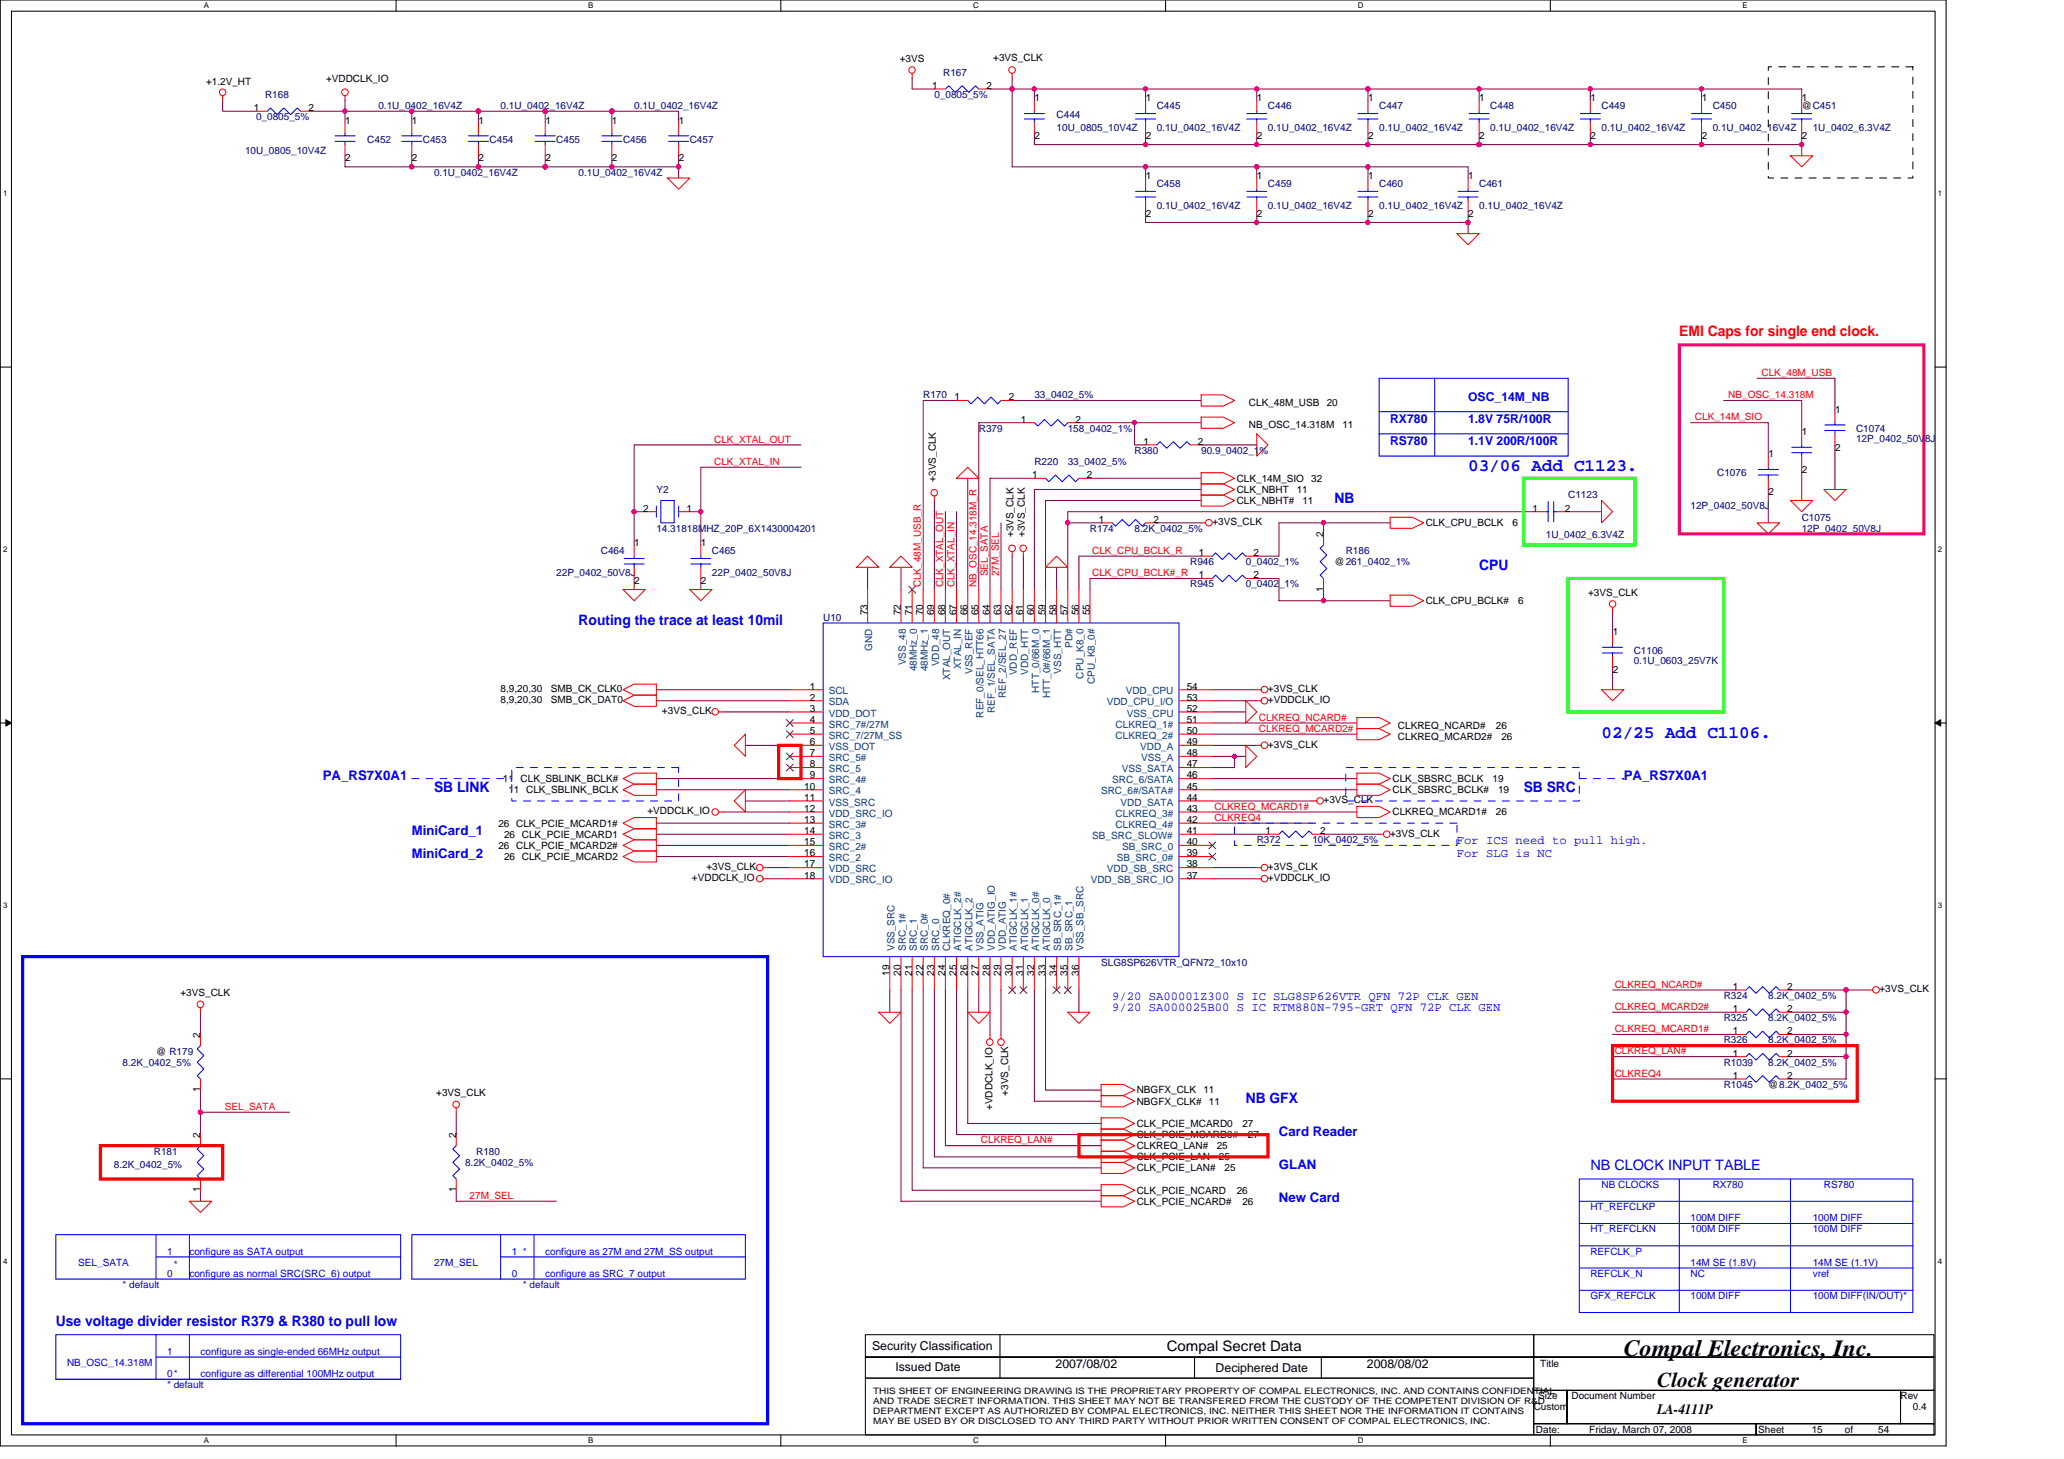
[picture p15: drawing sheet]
<svg xmlns="http://www.w3.org/2000/svg" width="297mm" height="210mm" viewBox="0 0 297 210" stroke-linecap="round" stroke-linejoin="round" font-family="sans-serif">
<defs><g id="words">
<text font-size="3.3" x="233.7" y="195.1">Compal Electronics, Inc.</text>
<text font-size="3" x="238.5" y="199.6">Clock generator</text>
<g font-size="2.5" fill="#00f">
<text x="211.3" y="67.8">03/06 Add C1123.</text>
<text x="230.5" y="106.2">02/25 Add C1106.</text>
</g>
<text font-size="2.1" fill="#f00" x="241.7" y="48.3">EMI Caps for single end clock.</text>
<g font-size="2.1" fill="#00f">
<text x="192.1" y="72.3">NB</text>
<text x="212.9" y="81.9">CPU</text>
<text x="83.3" y="89.9">Routing the trace at least 10mil</text>
<text x="62.5" y="113.9">SB LINK</text>
<text x="219.3" y="113.9">SB SRC</text>
<text x="179.3" y="158.8">NB GFX</text>
<text x="228.9" y="168.3">NB CLOCK INPUT TABLE</text>
<text x="8" y="190.8">Use voltage divider resistor R379 &amp; R380 to pull low</text>
</g>
<g font-size="2.1">
<text x="167.9" y="194.4">Compal Secret Data</text>
<text x="238.5" y="203.5">LA-4111P</text>
</g>
<g font-size="1.9" fill="#00f">
<text x="46.5" y="112.2">PA_RS7X0A1</text>
<text x="233.7" y="112.2">PA_RS7X0A1</text>
<text x="59.3" y="123.4">MiniCard_2</text>
<text x="59.3" y="120.2">MiniCard_1</text>
<text x="184.1" y="163.4">Card Reader</text>
<text x="184.1" y="168.2">GLAN</text>
<text x="184.1" y="173">New Card</text>
</g>
<g font-size="1.8" fill="#00f">
<text x="211.3" y="57.6">OSC_14M_NB</text>
<text x="200.1" y="60.9">RX780</text>
<text x="200.1" y="64.1">RS780</text>
<text x="211.3" y="60.9">1.8V 75R/100R</text>
<text x="211.3" y="64.1">1.1V 200R/100R</text>
<text x="209.7" y="121.4">For ICS need to pull high.</text>
<text x="209.7" y="123.3">For SLG is NC</text>
<text x="160.1" y="143.8">9/20 SA00001Z300 S IC SLG8SP626VTR QFN 72P CLK GEN</text>
<text x="160.1" y="145.4">9/20 SA000025B00 S IC RTM880N-795-GRT QFN 72P CLK GEN</text>
</g>
<g font-size="1.8">
<text x="125.5" y="194.2">Security Classification</text>
<text x="128.9" y="197.3">Issued Date</text>
<text x="151.9" y="196.8">2007/08/02</text>
<text x="174.9" y="197.4">Deciphered Date</text>
<text x="196.7" y="196.8">2008/08/02</text>
</g>
<g font-size="1.4">
<text x="46.9" y="11.9">+VDDCLK_IO</text>
<text x="129.5" y="9">+3VS</text>
<text x="142.9" y="8.8">+3VS_CLK</text>
<text x="29.7" y="12.2">+1.2V_HT</text>
<text x="36.5" y="16">1</text>
<text x="44.4" y="16">2</text>
<text x="49.7" y="17.8">1</text>
<text x="59.3" y="17.8">1</text>
<text x="68.9" y="17.8">1</text>
<text x="78.5" y="17.8">1</text>
<text x="88.1" y="17.8">1</text>
<text x="97.7" y="17.8">1</text>
<text x="134.1" y="12.8">1</text>
<text x="142" y="12.8">2</text>
<text x="148.9" y="14.6">1</text>
<text x="164.9" y="14.6">1</text>
<text x="180.9" y="14.6">1</text>
<text x="196.9" y="14.6">1</text>
<text x="212.9" y="14.6">1</text>
<text x="228.9" y="14.6">1</text>
<text x="244.9" y="14.6">1</text>
<text x="259.3" y="15.7">@C451</text>
<text x="259.3" y="14.6">1</text>
<text x="49.7" y="23.2">2</text>
<text x="59.3" y="23.2">2</text>
<text x="68.9" y="23.2">2</text>
<text x="78.5" y="23.2">2</text>
<text x="88.1" y="23.2">2</text>
<text x="97.7" y="23.2">2</text>
<text x="148.9" y="20">2</text>
<text x="164.9" y="20">2</text>
<text x="180.9" y="20">2</text>
<text x="196.9" y="20">2</text>
<text x="212.9" y="20">2</text>
<text x="228.9" y="20">2</text>
<text x="244.9" y="20">2</text>
<text x="259.3" y="20">2</text>
<text x="164.9" y="25.8">1</text>
<text x="180.9" y="25.8">1</text>
<text x="196.9" y="25.8">1</text>
<text x="211.3" y="25.8">1</text>
<text x="164.9" y="31.2">2</text>
<text x="180.9" y="31.2">2</text>
<text x="196.9" y="31.2">2</text>
<text x="211.3" y="31.2">2</text>
<text x="137.3" y="57.6">1</text>
<text x="145.2" y="57.6">2</text>
<text x="179.7" y="58.4">CLK_48M_USB</text>
<text x="190.9" y="58.4">20</text>
<text x="264.1" y="59.4">1</text>
<text x="146.9" y="60.8">1</text>
<text x="154.8" y="60.8">2</text>
<text x="164.5" y="64">1</text>
<text x="172.4" y="64">2</text>
<text x="179.7" y="61.6">NB_OSC_14.318M</text>
<text x="193.2" y="61.6">11</text>
<text x="254.5" y="65.8">1</text>
<text x="259.3" y="62.6">1</text>
<text x="264.1" y="64.8">2</text>
<text x="134.7" y="69.3" transform="rotate(-90 134.7 69.3)">+3VS_CLK</text>
<text x="148.5" y="68.8">1</text>
<text x="156.4" y="68.8">2</text>
<text x="178" y="70.9">CLK_NBHT</text>
<text x="178" y="69.3">CLK_14M_SIO</text>
<text x="186.6" y="70.9">11</text>
<text x="188.7" y="69.3">32</text>
<text x="254.5" y="71.2">2</text>
<text x="259.3" y="68">2</text>
<text x="92.5" y="73.6">2</text>
<text x="98.8" y="73.6">1</text>
<text x="145.9" y="77.3" transform="rotate(-90 145.9 77.3)">+3VS_CLK</text>
<text x="147.5" y="77.3" transform="rotate(-90 147.5 77.3)">+3VS_CLK</text>
<text x="158.1" y="75.2">1</text>
<text x="166" y="75.2">2</text>
<text x="174.5" y="75.5">+3VS_CLK</text>
<text x="178" y="72.5">CLK_NBHT#</text>
<text x="187.4" y="72.5">11</text>
<text x="190.5" y="77.3" transform="rotate(-90 190.5 77.3)">2</text>
<text x="205.2" y="75.7">CLK_CPU_BCLK</text>
<text x="217.7" y="75.7">6</text>
<text x="220.6" y="73.6">1</text>
<text x="225.2" y="73.6">2</text>
<text x="91.3" y="78.6">1</text>
<text x="100.9" y="78.6">1</text>
<text x="172.5" y="80">1</text>
<text x="172.5" y="83.2">1</text>
<text x="180.4" y="80">2</text>
<text x="180.4" y="83.2">2</text>
<text x="192.1" y="81.3">@261_0402_1%</text>
<text x="91.3" y="84">2</text>
<text x="100.9" y="84">2</text>
<text x="124.8" y="88.5" transform="rotate(-90 124.8 88.5)">73</text>
<text x="129.6" y="88.5" transform="rotate(-90 129.6 88.5)">72</text>
<text x="131.3" y="88.5" transform="rotate(-90 131.3 88.5)">71</text>
<text x="132.8" y="88.5" transform="rotate(-90 132.8 88.5)">70</text>
<text x="134.4" y="88.5" transform="rotate(-90 134.4 88.5)">69</text>
<text x="136" y="88.5" transform="rotate(-90 136 88.5)">68</text>
<text x="137.6" y="88.5" transform="rotate(-90 137.6 88.5)">67</text>
<text x="139.3" y="88.5" transform="rotate(-90 139.3 88.5)">66</text>
<text x="140.8" y="88.5" transform="rotate(-90 140.8 88.5)">65</text>
<text x="142.4" y="88.5" transform="rotate(-90 142.4 88.5)">64</text>
<text x="144" y="88.5" transform="rotate(-90 144 88.5)">63</text>
<text x="145.6" y="88.5" transform="rotate(-90 145.6 88.5)">62</text>
<text x="147.3" y="88.5" transform="rotate(-90 147.3 88.5)">61</text>
<text x="148.8" y="88.5" transform="rotate(-90 148.8 88.5)">60</text>
<text x="150.4" y="88.5" transform="rotate(-90 150.4 88.5)">59</text>
<text x="152" y="88.5" transform="rotate(-90 152 88.5)">58</text>
<text x="153.6" y="88.5" transform="rotate(-90 153.6 88.5)">57</text>
<text x="155.3" y="88.5" transform="rotate(-90 155.3 88.5)">56</text>
<text x="156.8" y="88.5" transform="rotate(-90 156.8 88.5)">55</text>
<text x="190.5" y="85.2" transform="rotate(-90 190.5 85.2)">1</text>
<text x="205.2" y="86.9">CLK_CPU_BCLK#</text>
<text x="218.5" y="86.9">6</text>
<text x="228.6" y="85.8">+3VS_CLK</text>
<text x="232.1" y="91.4">1</text>
<text x="72" y="99.5">8,9,20,30</text>
<text x="72" y="101.2">8,9,20,30</text>
<text x="79.3" y="99.5">SMB_CK_CLK0</text>
<text x="79.3" y="101.2">SMB_CK_DAT0</text>
<text x="116.5" y="99.2">1</text>
<text x="116.5" y="100.8">2</text>
<text x="170.8" y="99.2">54</text>
<text x="170.8" y="100.8">53</text>
<text x="182.5" y="99.5">+3VS_CLK</text>
<text x="182.5" y="101.2">+VDDCLK_IO</text>
<text x="232.1" y="96.8">2</text>
<text x="95.3" y="102.7">+3VS_CLK</text>
<text x="116.5" y="102.4">3</text>
<text x="116.5" y="104">4</text>
<text x="116.5" y="105.6">5</text>
<text x="116.5" y="107.2">6</text>
<text x="170.8" y="107.2">49</text>
<text x="170.8" y="102.4">52</text>
<text x="170.8" y="104">51</text>
<text x="170.8" y="105.6">50</text>
<text x="182.5" y="107.5">+3VS_CLK</text>
<text x="201.2" y="104.8">CLKREQ_NCARD#</text>
<text x="201.2" y="106.4">CLKREQ_MCARD2#</text>
<text x="215.3" y="104.8">26</text>
<text x="216.1" y="106.4">26</text>
<text x="72.4" y="112.5">11</text>
<text x="74.9" y="112.5">CLK_SBLINK_BCLK#</text>
<text x="115.7" y="113.6">10</text>
<text x="116.5" y="108.8">7</text>
<text x="116.5" y="110.4">8</text>
<text x="116.5" y="112">9</text>
<text x="170.8" y="108.8">48</text>
<text x="170.8" y="110.4">47</text>
<text x="170.8" y="112">46</text>
<text x="170.8" y="113.6">45</text>
<text x="200.4" y="112.5">CLK_SBSRC_BCLK</text>
<text x="214.8" y="112.5">19</text>
<text x="71.7" y="118.9">26 CLK_PCIE_MCARD1#</text>
<text x="73.2" y="114.1">11 CLK_SBLINK_BCLK</text>
<text x="93.2" y="117.2">+VDDCLK_IO</text>
<text x="115.7" y="115.2">11</text>
<text x="115.7" y="116.8">12</text>
<text x="115.7" y="118.4">13</text>
<text x="115.7" y="120">14</text>
<text x="170.8" y="115.2">44</text>
<text x="170.8" y="116.8">43</text>
<text x="170.8" y="118.4">42</text>
<text x="170.8" y="120">41</text>
<text x="182.1" y="120">1</text>
<text x="190" y="120">2</text>
<text x="190.5" y="115.5">+3VS_CLK</text>
<text x="200.4" y="114.1">CLK_SBSRC_BCLK#</text>
<text x="200.4" y="117.3">CLKREQ_MCARD1#</text>
<text x="215.3" y="117.3">26</text>
<text x="215.6" y="114.1">19</text>
<text x="71.7" y="122.1">26 CLK_PCIE_MCARD2#</text>
<text x="72.5" y="123.7">26 CLK_PCIE_MCARD2</text>
<text x="72.5" y="120.5">26 CLK_PCIE_MCARD1</text>
<text x="101.7" y="125.2">+3VS_CLK</text>
<text x="115.7" y="121.6">15</text>
<text x="115.7" y="123.2">16</text>
<text x="115.7" y="124.8">17</text>
<text x="170.8" y="123.2">39</text>
<text x="170.8" y="121.6">40</text>
<text x="170.8" y="124.8">38</text>
<text x="182.5" y="125.2">+3VS_CLK</text>
<text x="200.1" y="120.4">+3VS_CLK</text>
<text x="99.6" y="126.7">+VDDCLK_IO</text>
<text x="115.7" y="126.4">18</text>
<text x="170.8" y="126.4">37</text>
<text x="182.5" y="126.7">+VDDCLK_IO</text>
<text x="26" y="143.2">+3VS_CLK</text>
<text x="128" y="140.4" transform="rotate(-90 128 140.4)">19</text>
<text x="129.6" y="140.4" transform="rotate(-90 129.6 140.4)">20</text>
<text x="131.3" y="140.4" transform="rotate(-90 131.3 140.4)">21</text>
<text x="132.8" y="140.4" transform="rotate(-90 132.8 140.4)">22</text>
<text x="134.4" y="140.4" transform="rotate(-90 134.4 140.4)">23</text>
<text x="136" y="140.4" transform="rotate(-90 136 140.4)">24</text>
<text x="137.6" y="140.4" transform="rotate(-90 137.6 140.4)">25</text>
<text x="139.3" y="140.4" transform="rotate(-90 139.3 140.4)">26</text>
<text x="140.8" y="140.4" transform="rotate(-90 140.8 140.4)">27</text>
<text x="142.4" y="140.4" transform="rotate(-90 142.4 140.4)">28</text>
<text x="144" y="140.4" transform="rotate(-90 144 140.4)">29</text>
<text x="145.6" y="140.4" transform="rotate(-90 145.6 140.4)">30</text>
<text x="147.3" y="140.4" transform="rotate(-90 147.3 140.4)">31</text>
<text x="148.8" y="140.4" transform="rotate(-90 148.8 140.4)">32</text>
<text x="150.4" y="140.4" transform="rotate(-90 150.4 140.4)">33</text>
<text x="152" y="140.4" transform="rotate(-90 152 140.4)">34</text>
<text x="153.6" y="140.4" transform="rotate(-90 153.6 140.4)">35</text>
<text x="155.3" y="140.4" transform="rotate(-90 155.3 140.4)">36</text>
<text x="249.4" y="142.4">1</text>
<text x="257.2" y="142.4">2</text>
<text x="270.5" y="142.7">+3VS_CLK</text>
<text x="28.8" y="149.3" transform="rotate(-90 28.8 149.3)">2</text>
<text x="249.4" y="148.8">1</text>
<text x="249.4" y="145.6">1</text>
<text x="257.2" y="148.8">2</text>
<text x="257.2" y="145.6">2</text>
<text x="22.5" y="151.7">@ R179</text>
<text x="249.4" y="152">1</text>
<text x="249.4" y="155.2">1</text>
<text x="257.2" y="152">2</text>
<text x="257.2" y="155.2">2</text>
<text x="28.8" y="157.2" transform="rotate(-90 28.8 157.2)">1</text>
<text x="62.8" y="157.6">+3VS_CLK</text>
<text x="142.8" y="159.7" transform="rotate(-90 142.8 159.7)">+VDDCLK_IO</text>
<text x="145.1" y="157.6" transform="rotate(-90 145.1 157.6)">+3VS_CLK</text>
<text x="163.6" y="157.3">NBGFX_CLK</text>
<text x="163.6" y="158.9">NBGFX_CLK#</text>
<text x="173.2" y="157.3">11</text>
<text x="174" y="158.9">11</text>
<text x="254.5" y="156.5">@8.2K_0402_5%</text>
<text x="28.8" y="163.7" transform="rotate(-90 28.8 163.7)">2</text>
<text x="65.6" y="163.7" transform="rotate(-90 65.6 163.7)">2</text>
<text x="163.6" y="163.7">CLK_PCIE_MCARD0#</text>
<text x="163.6" y="162.1">CLK_PCIE_MCARD0</text>
<text x="163.6" y="166.9">CLK_PCIE_LAN</text>
<text x="163.6" y="165.3">CLKREQ_LAN#</text>
<text x="175.1" y="165.3">25</text>
<text x="175.4" y="166.9">25</text>
<text x="178.8" y="162.1">27</text>
<text x="179.6" y="163.7">27</text>
<text x="28.8" y="171.6" transform="rotate(-90 28.8 171.6)">1</text>
<text x="65.6" y="171.6" transform="rotate(-90 65.6 171.6)">1</text>
<text x="163.6" y="171.7">CLK_PCIE_NCARD</text>
<text x="163.6" y="173.3">CLK_PCIE_NCARD#</text>
<text x="163.6" y="168.5">CLK_PCIE_LAN#</text>
<text x="176.2" y="168.5">25</text>
<text x="178" y="171.7">26</text>
<text x="178.8" y="173.3">26</text>
<text x="221.7" y="196.7">Title</text>
<text x="220.7" y="202.9">Custom</text>
<text x="221.4" y="201.3">Size</text>
<text x="226.2" y="201.3">Document Number</text>
<text x="273.5" y="201.3">Rev</text>
<text x="275.3" y="202.9">0.4</text>
<text x="221" y="206.1">Date:</text>
<text x="228.7" y="206.1">Friday, March 07, 2008</text>
<text x="253" y="206.1">Sheet</text>
<text x="260.7" y="206.1">15</text>
<text x="265.5" y="206.1">of</text>
<text x="270.3" y="206.1">54</text>
</g>
<g font-size="1.4" fill="#000080">
<text x="135.7" y="10.9">R167</text>
<text x="36.8" y="17.3">0_0805_5%</text>
<text x="38.1" y="14.1">R168</text>
<text x="54.5" y="15.7">0.1U_0402_16V4Z</text>
<text x="72" y="15.7">0.1U_0402_16V4Z</text>
<text x="91.3" y="15.7">0.1U_0402_16V4Z</text>
<text x="134.5" y="14.1">0_0805_5%</text>
<text x="152.1" y="17">C444</text>
<text x="166.5" y="15.7">C445</text>
<text x="182.5" y="15.7">C446</text>
<text x="198.5" y="15.7">C447</text>
<text x="214.5" y="15.7">C448</text>
<text x="230.5" y="15.7">C449</text>
<text x="246.5" y="15.7">C450</text>
<text x="35.3" y="22.1">10U_0805_10V4Z</text>
<text x="52.8" y="20.5">C452</text>
<text x="60.9" y="20.5">C453</text>
<text x="70.5" y="20.5">C454</text>
<text x="80" y="20.5">C455</text>
<text x="89.7" y="20.5">C456</text>
<text x="99.3" y="20.5">C457</text>
<text x="152.1" y="18.9">10U_0805_10V4Z</text>
<text x="166.5" y="18.9">0.1U_0402_16V4Z</text>
<text x="182.5" y="18.9">0.1U_0402_16V4Z</text>
<text x="198.5" y="18.9">0.1U_0402_16V4Z</text>
<text x="214.5" y="18.9">0.1U_0402_16V4Z</text>
<text x="230.5" y="18.9">0.1U_0402_16V4Z</text>
<text x="246.5" y="18.9">0.1U_0402_16V4Z</text>
<text x="260.9" y="18.9">1U_0402_6.3V4Z</text>
<text x="62.5" y="25.3">0.1U_0402_16V4Z</text>
<text x="83.3" y="25.3">0.1U_0402_16V4Z</text>
<text x="166.5" y="26.9">C458</text>
<text x="182.5" y="26.9">C459</text>
<text x="198.5" y="26.9">C460</text>
<text x="212.9" y="26.9">C461</text>
<text x="166.5" y="30.1">0.1U_0402_16V4Z</text>
<text x="182.5" y="30.1">0.1U_0402_16V4Z</text>
<text x="198.5" y="30.1">0.1U_0402_16V4Z</text>
<text x="212.9" y="30.1">0.1U_0402_16V4Z</text>
<text x="132.9" y="57.3">R170</text>
<text x="148.9" y="57.3">33_0402_5%</text>
<text x="140.9" y="62.1">R379</text>
<text x="153.7" y="62.1">158_0402_1%</text>
<text x="163.3" y="65.3">R380</text>
<text x="172.9" y="65.3">90.9_0402_1%</text>
<text x="267.1" y="62.1">C1074</text>
<text x="267.1" y="63.5">12P_0402_50V8J</text>
<text x="94.5" y="70.9">Y2</text>
<text x="148.9" y="66.9">R220</text>
<text x="153.7" y="66.9">33_0402_5%</text>
<text x="225.7" y="71.7">C1123</text>
<text x="247.1" y="68.5">C1076</text>
<text x="94.5" y="76.5">14.31818MHZ_20P_6X1430004201</text>
<text x="156.9" y="76.5">R174</text>
<text x="163.3" y="76.5">8.2K_0402_5%</text>
<text x="222.5" y="77.5">1U_0402_6.3V4Z</text>
<text x="243.3" y="73.3">12P_0402_50V8J</text>
<text x="259.3" y="74.9">C1075</text>
<text x="259.3" y="76.5">12P_0402_50V8J</text>
<text x="80" y="82.9">22P_0402_50V8J</text>
<text x="86.5" y="79.7">C464</text>
<text x="102.5" y="79.7">C465</text>
<text x="102.5" y="82.9">22P_0402_50V8J</text>
<text x="171.3" y="81.3">R946</text>
<text x="179.3" y="81.3">0_0402_1%</text>
<text x="193.7" y="79.7">R186</text>
<text x="118.5" y="89.3">U10</text>
<text x="171.3" y="84.5">R945</text>
<text x="179.3" y="84.5">0_0402_1%</text>
<text x="235.1" y="94.1">C1106</text>
<text x="235.1" y="95.5">0.1U_0603_25V7K</text>
<text x="180.9" y="121.3">R372</text>
<text x="188.9" y="121.3">10K_0402_5%</text>
<text x="158.5" y="138.9">SLG8SP626VTR_QFN72_10x10</text>
<text x="248.1" y="143.7">R324</text>
<text x="254.5" y="143.7">8.2K_0402_5%</text>
<text x="248.1" y="146.9">R325</text>
<text x="254.5" y="146.9">8.2K_0402_5%</text>
<text x="17.6" y="153.3">8.2K_0402_5%</text>
<text x="248.1" y="150.1">R326</text>
<text x="248.1" y="153.3">R1039</text>
<text x="254.5" y="153.3">8.2K_0402_5%</text>
<text x="254.5" y="150.1">8.2K_0402_5%</text>
<text x="248.1" y="156.5">R1045</text>
<text x="22.1" y="166.1">R181</text>
<text x="66.9" y="167.7">8.2K_0402_5%</text>
<text x="68.5" y="166.1">R180</text>
<text x="16.4" y="168">8.2K_0402_5%</text>
</g>
<g font-size="1.4" fill="#f00">
<text x="248.7" y="57.3">NB_OSC_14.318M</text>
<text x="253.5" y="54.1">CLK_48M_USB</text>
<text x="102.8" y="63.7">CLK_XTAL_OUT</text>
<text x="243.9" y="60.5">CLK_14M_SIO</text>
<text x="102.8" y="66.9">CLK_XTAL_IN</text>
<text x="142.2" y="82.9" transform="rotate(-90 142.2 82.9)">SEL_SATA</text>
<text x="143.7" y="82.9" transform="rotate(-90 143.7 82.9)">27M_SEL</text>
<text x="157.2" y="79.7">CLK_CPU_BCLK_R</text>
<text x="157.2" y="82.9">CLK_CPU_BCLK#_R</text>
<text x="132.5" y="84.5" transform="rotate(-90 132.5 84.5)">CLK_48M_USB_R</text>
<text x="135.7" y="84.5" transform="rotate(-90 135.7 84.5)">CLK_XTAL_OUT</text>
<text x="137.3" y="84.5" transform="rotate(-90 137.3 84.5)">CLK_XTAL_IN</text>
<text x="140.5" y="84.5" transform="rotate(-90 140.5 84.5)">NB_OSC_14.318M_R</text>
<text x="181.2" y="103.7">CLKREQ_NCARD#</text>
<text x="181.2" y="105.3">CLKREQ_MCARD2#</text>
<text x="174.8" y="116.5">CLKREQ_MCARD1#</text>
<text x="174.8" y="118.1">CLKREQ4</text>
<text x="232.4" y="142.1">CLKREQ_NCARD#</text>
<text x="232.4" y="145.3">CLKREQ_MCARD2#</text>
<text x="232.4" y="148.5">CLKREQ_MCARD1#</text>
<text x="232.4" y="151.7">CLKREQ_LAN#</text>
<text x="232.4" y="154.9">CLKREQ4</text>
<text x="32.4" y="159.7">SEL_SATA</text>
<text x="141.2" y="164.5">CLKREQ_LAN#</text>
<text x="67.6" y="172.5">27M_SEL</text>
</g>
<g font-size="1.4" fill="#004080">
<text x="125.5" y="93.6" transform="rotate(-90 125.5 93.6)">GND</text>
<text x="130.3" y="95.7" transform="rotate(-90 130.3 95.7)">VSS_48</text>
<text x="135.1" y="95.9" transform="rotate(-90 135.1 95.9)">VDD_48</text>
<text x="154.3" y="93.2" transform="rotate(-90 154.3 93.2)">PD#</text>
<text x="119.3" y="99.9">SCL</text>
<text x="119.3" y="101.5">SDA</text>
<text x="131.9" y="96.6" transform="rotate(-90 131.9 96.6)">48MHz_0</text>
<text x="133.5" y="96.6" transform="rotate(-90 133.5 96.6)">48MHz_1</text>
<text x="136.7" y="97.9" transform="rotate(-90 136.7 97.9)">XTAL_OUT</text>
<text x="138.3" y="96.3" transform="rotate(-90 138.3 96.3)">XTAL_IN</text>
<text x="140" y="97" transform="rotate(-90 140 97)">VSS_REF</text>
<text x="144.7" y="100.4" transform="rotate(-90 144.7 100.4)">REF_2/SEL_27</text>
<text x="146.3" y="97.1" transform="rotate(-90 146.3 97.1)">VDD_REF</text>
<text x="148" y="97.1" transform="rotate(-90 148 97.1)">VDD_HTT</text>
<text x="149.5" y="99.7" transform="rotate(-90 149.5 99.7)">HTT_0/66M_0</text>
<text x="151.1" y="100.5" transform="rotate(-90 151.1 100.5)">HTT_0#/66M_1</text>
<text x="152.7" y="96.9" transform="rotate(-90 152.7 96.9)">VSS_HTT</text>
<text x="156" y="97.6" transform="rotate(-90 156 97.6)">CPU_K8_0</text>
<text x="157.5" y="98.4" transform="rotate(-90 157.5 98.4)">CPU_K8_0#</text>
<text x="159.3" y="101.5">VDD_CPU_I/O</text>
<text x="162" y="99.9">VDD_CPU</text>
<text x="119.3" y="103.1">VDD_DOT</text>
<text x="119.3" y="104.7">SRC_7#/27M</text>
<text x="119.3" y="106.3">SRC_7/27M_SS</text>
<text x="119.3" y="107.9">VSS_DOT</text>
<text x="141.5" y="103.3" transform="rotate(-90 141.5 103.3)">REF_0/SEL_HTT66</text>
<text x="143.1" y="102.6" transform="rotate(-90 143.1 102.6)">REF_1/SEL_SATA</text>
<text x="160.5" y="104.7">CLKREQ_1#</text>
<text x="160.5" y="106.3">CLKREQ_2#</text>
<text x="162.2" y="103.1">VSS_CPU</text>
<text x="164.1" y="107.9">VDD_A</text>
<text x="119.3" y="109.5">SRC_5#</text>
<text x="119.3" y="111.1">SRC_5</text>
<text x="119.3" y="112.7">SRC_4#</text>
<text x="160.1" y="112.7">SRC_6/SATA</text>
<text x="161.4" y="111.1">VSS_SATA</text>
<text x="164.2" y="109.5">VSS_A</text>
<text x="119.3" y="114.3">SRC_4</text>
<text x="119.3" y="115.9">VSS_SRC</text>
<text x="119.3" y="117.5">VDD_SRC_IO</text>
<text x="119.3" y="119.1">SRC_3#</text>
<text x="158.5" y="114.3">SRC_6#/SATA#</text>
<text x="160.5" y="117.5">CLKREQ_3#</text>
<text x="160.5" y="119.1">CLKREQ_4#</text>
<text x="161.3" y="115.9">VDD_SATA</text>
<text x="119.3" y="120.7">SRC_3</text>
<text x="119.3" y="122.3">SRC_2#</text>
<text x="119.3" y="123.9">SRC_2</text>
<text x="119.3" y="125.5">VDD_SRC</text>
<text x="157.2" y="120.7">SB_SRC_SLOW#</text>
<text x="159.3" y="125.5">VDD_SB_SRC</text>
<text x="160.7" y="123.9">SB_SRC_0#</text>
<text x="161.5" y="122.3">SB_SRC_0</text>
<text x="119.3" y="127.1">VDD_SRC_IO</text>
<text x="157" y="127.1">VDD_SB_SRC_IO</text>
<text x="128.7" y="136.8" transform="rotate(-90 128.7 136.8)">VSS_SRC</text>
<text x="130.3" y="136.8" transform="rotate(-90 130.3 136.8)">SRC_1#</text>
<text x="131.9" y="136.8" transform="rotate(-90 131.9 136.8)">SRC_1</text>
<text x="133.5" y="136.8" transform="rotate(-90 133.5 136.8)">SRC_0#</text>
<text x="135.1" y="136.8" transform="rotate(-90 135.1 136.8)">SRC_0</text>
<text x="136.7" y="136.8" transform="rotate(-90 136.7 136.8)">CLKREQ_0#</text>
<text x="138.3" y="136.8" transform="rotate(-90 138.3 136.8)">ATIGCLK_2#</text>
<text x="140" y="136.8" transform="rotate(-90 140 136.8)">ATIGCLK_2</text>
<text x="141.5" y="136.8" transform="rotate(-90 141.5 136.8)">VSS_ATIG</text>
<text x="143.1" y="136.8" transform="rotate(-90 143.1 136.8)">VDD_ATIG_IO</text>
<text x="144.7" y="136.8" transform="rotate(-90 144.7 136.8)">VDD_ATIG</text>
<text x="146.3" y="136.8" transform="rotate(-90 146.3 136.8)">ATIGCLK_1#</text>
<text x="148" y="136.8" transform="rotate(-90 148 136.8)">ATIGCLK_1</text>
<text x="149.5" y="136.8" transform="rotate(-90 149.5 136.8)">ATIGCLK_0#</text>
<text x="151.1" y="136.8" transform="rotate(-90 151.1 136.8)">ATIGCLK_0</text>
<text x="152.7" y="136.8" transform="rotate(-90 152.7 136.8)">SB_SRC_1#</text>
<text x="154.3" y="136.8" transform="rotate(-90 154.3 136.8)">SB_SRC_1</text>
<text x="156" y="136.8" transform="rotate(-90 156 136.8)">VSS_SB_SRC</text>
</g>
<g font-size="1.4" fill="#00f">
<text x="230.5" y="170.9">NB CLOCKS</text>
<text x="246.5" y="170.9">RX780</text>
<text x="262.5" y="170.9">RS780</text>
<text x="228.9" y="174.1">HT_REFCLKP</text>
<text x="228.9" y="177.3">HT_REFCLKN</text>
<text x="243.3" y="175.7">100M DIFF</text>
<text x="243.3" y="177.3">100M DIFF</text>
<text x="260.9" y="175.7">100M DIFF</text>
<text x="260.9" y="177.3">100M DIFF</text>
<text x="11.3" y="182.1">SEL_SATA</text>
<text x="17.6" y="185.3">* default</text>
<text x="24" y="180.5">1</text>
<text x="24" y="183.7">0</text>
<text x="27.3" y="180.5">configure as SATA output</text>
<text x="27.3" y="183.7">configure as normal SRC(SRC_6) output</text>
<text x="62.5" y="182.1">27M_SEL</text>
<text x="73.7" y="180.5">1 *</text>
<text x="73.7" y="183.7">0</text>
<text x="75.3" y="185.3">* default</text>
<text x="78.5" y="180.5">configure as 27M and 27M_SS output</text>
<text x="78.5" y="183.7">configure as SRC_7 output</text>
<text x="228.9" y="180.5">REFCLK_P</text>
<text x="228.9" y="183.7">REFCLK_N</text>
<text x="243.3" y="182.1">14M SE (1.8V)</text>
<text x="243.3" y="183.7">NC</text>
<text x="260.9" y="183.7">vref</text>
<text x="260.9" y="182.1">14M SE (1.1V)</text>
<text x="228.9" y="186.9">GFX_REFCLK</text>
<text x="243.3" y="186.9">100M DIFF</text>
<text x="260.9" y="186.9">100M DIFF(IN/OUT)*</text>
<text x="9.6" y="196.5">NB_OSC_14.318M</text>
<text x="24" y="194.9">1</text>
<text x="28.8" y="194.9">configure as single-ended 66MHz output</text>
<text x="24" y="198.1">0*</text>
<text x="24" y="199.7">* default</text>
<text x="28.8" y="198.1">configure as differential 100MHz output</text>
</g>
<text font-size="1.4" fill="#0000a0" x="25" y="182.4">*</text>
<g font-size="1.3">
<text x="125.7" y="200.5">THIS SHEET OF ENGINEERING DRAWING IS THE PROPRIETARY PROPERTY OF COMPAL ELECTRONICS, INC. AND CONTAINS CONFIDENTIAL</text>
<text x="125.7" y="202">AND TRADE SECRET INFORMATION. THIS SHEET MAY NOT BE TRANSFERED FROM THE CUSTODY OF THE COMPETENT DIVISION OF R&amp;D</text>
<text x="125.7" y="203.5">DEPARTMENT EXCEPT AS AUTHORIZED BY COMPAL ELECTRONICS, INC. NEITHER THIS SHEET NOR THE INFORMATION IT CONTAINS</text>
<text x="125.7" y="204.9">MAY BE USED BY OR DISCLOSED TO ANY THIRD PARTY WITHOUT PRIOR WRITTEN CONSENT OF COMPAL ELECTRONICS, INC.</text>
</g>
<g font-size="1.1">
<text x="29.3" y="1.2">A</text>
<text x="84.7" y="1.2">B</text>
<text x="140" y="1.2">C</text>
<text x="195.4" y="1.2">D</text>
<text x="250.8" y="1.2">E</text>
<text x=".4" y="28.2">1</text>
<text x="278.9" y="28.2">1</text>
<text x=".4" y="79.4">2</text>
<text x="278.9" y="79.4">2</text>
<text x=".4" y="130.6">3</text>
<text x="278.9" y="130.6">3</text>
<text x=".4" y="181.8">4</text>
<text x="278.9" y="181.8">4</text>
<text x="29.3" y="207.6">A</text>
<text x="84.7" y="207.6">B</text>
<text x="140" y="207.6">C</text>
<text x="195.4" y="207.6">D</text>
<text x="250.8" y="207.6">E</text>
</g>
</g></defs>
<path d="M0 0h280.1v208h-280.1zM1.6 1.6h276.9v204.8h-276.9z" fill="none" stroke="#000" stroke-width=".15"/>
<g fill="#fff">
<path d="M29.3 .2h.8v1.2h-.8z"/>
<path d="M29.3 206.6h.8v1.3h-.8z"/>
</g>
<path d="M57 0v1.6M57 206.4v1.6" fill="none" stroke="#000" stroke-width=".15"/>
<g fill="#fff">
<path d="M84.7 .2h.7v1.2h-.7z"/>
<path d="M84.7 206.6h.7v1.3h-.7z"/>
</g>
<path d="M112.4 0v1.6M112.4 206.4v1.6" fill="none" stroke="#000" stroke-width=".15"/>
<g fill="#fff">
<path d="M140 .2h.8v1.2h-.8z"/>
<path d="M140 206.6h.8v1.3h-.8z"/>
</g>
<path d="M167.7 0v1.6M167.7 206.4v1.6" fill="none" stroke="#000" stroke-width=".15"/>
<g fill="#fff">
<path d="M195.4 .2h.8v1.2h-.8z"/>
<path d="M195.4 206.6h.8v1.3h-.8z"/>
</g>
<path d="M223.1 0v1.6M223.1 206.4v1.6" fill="none" stroke="#000" stroke-width=".15"/>
<g fill="#fff">
<path d="M250.8 .2h.7v1.2h-.7z"/>
<path d="M250.8 206.6h.7v1.3h-.7z"/>
<path d="M.4 27.2h.7v1.3h-.7z"/>
<path d="M278.9 27.2h.6v1.3h-.6z"/>
<path d="M.4 78.4h.7v1.3h-.7z"/>
<path d="M278.9 78.4h.6v1.3h-.6z"/>
</g>
<path d="M0 52.8h1.6M278.5 52.8h1.6" fill="none" stroke="#000" stroke-width=".15"/>
<g fill="#fff">
<path d="M.4 129.6h.7v1.3h-.7z"/>
<path d="M278.9 129.6h.6v1.3h-.6z"/>
</g>
<path d="M0 104h1.6M278.5 104h1.6" fill="none" stroke="#000" stroke-width=".15"/>
<path d="M.8 103.5l.8 .5-.8 .5zM278.5 104l.8-.5v1z" fill="#000" stroke="#000" stroke-width=".14"/>
<g fill="#fff">
<path d="M.4 180.8h.7v1.3h-.7z"/>
<path d="M278.9 180.8h.6v1.3h-.6z"/>
</g>
<g fill="none" stroke="#000" stroke-width=".15">
<path d="M0 155.2h1.6M278.5 155.2h1.6M124.5 192h96.2v3.2h-96.2zM124.5 195.2h96.2v3.1h-96.2zM124.5 198.3h96.2v8.1h-96.2zM143.9 192v6.3M171.9 195.2v3.1M190.2 195.2v3.1M220.7 192h57.6v3.2h-57.6zM220.7 195.2h57.6v4.8h-57.6zM220.7 200h4.8v4.8h-4.8zM220.7 204.8h32v1.6h-32z"/>
<path d="M225.5 200h48v4.8h-48zM252.7 204.8h25.6v1.6h-25.6zM273.5 200h4.8v4.8h-4.8z"/>
</g>
<g fill="none" stroke="#800040" stroke-width=".15">
<path d="M32 14.4v1.6h4.8M44.8 16h52.9v1.6M49.7 14.4v3.2M59.3 16v1.6M68.9 16v1.6M78.5 16v1.6M88.1 16v1.6M131.3 11.2v1.6h3.2M142.5 12.8h116.8v1.6M145.7 11.2v12.8h35.2M148.9 19.2v1.6h110.4M148.9 12.8v1.6"/>
<path d="M164.9 12.8v1.6M164.9 19.2v1.6M180.9 12.8v1.6M180.9 19.2v1.6M196.9 12.8v1.6M196.9 19.2v1.6M212.9 12.8v1.6M212.9 19.2v1.6M228.9 12.8v1.6M228.9 19.2v1.6M244.9 12.8v1.6M244.9 19.2v1.6"/>
<path d="M259.3 19.2v3.2M49.7 22.4v1.6h48M59.3 22.4v1.6M68.9 22.4v1.6M78.5 22.4v1.6M88.1 22.4v1.6M97.7 22.4v3.2M164.9 30.4v1.6h16M164.9 24v1.6M180.9 30.4v1.6M180.9 32h30.4M196.9 24h-16v1.6"/>
<path d="M196.9 24v1.6M196.9 30.4v1.6M196.9 24h14.4v1.6M211.3 30.4v3.2M137.7 57.6h-4.8v27.2M145.7 57.6h27.2M248.1 57.6h11.2v4.8M252.9 54.4h11.2v4.8M91.3 73.6h1.6M99.3 73.6h1.6M115.3 67.2h-14.4v11.2M115.3 64h-24v14.4"/>
<path d="M134.5 72v12.8M136.1 73.6v11.2M137.7 73.6v11.2M139.3 68.8v16M144.1 75.2v9.6M147.3 60.8h-6.4v24M148.9 68.8h-6.4v16M153.7 75.2v9.6M153.7 75.2h4.8M155.3 60.8h8v3.2h1.6M156.9 68.8h16M163.3 60.8h9.6"/>
<path d="M166.5 75.2h6.4M172.9 70.4h-24v14.4M172.9 72h-22.4v12.8M172.9 64h8M190.5 75.2v1.6M200.1 75.2h-16v4.8h-3.2M220.9 73.6h-67.2v1.6M225.7 73.6h4.8M243.3 60.8h11.2v4.8M254.5 70.4v4.8M259.3 67.2v4.8M264.1 64v6.4"/>
<path d="M91.3 83.2v1.6M94.5 99.2h19.2M100.9 83.2v1.6M124.9 81.6v3.2M129.7 81.6v3.2M145.7 80v4.8M147.3 80v4.8M152.1 81.6v3.2M172.9 83.2h-16v1.6M172.9 80h-17.6v4.8M174.5 99.2h6.4M180.9 83.2h3.2v3.2h16"/>
<path d="M190.5 84.8v1.6M232.1 88v3.2M232.1 96v3.2M94.5 100.8h19.2M94.5 118.4h19.2M94.5 113.6h19.2M94.5 112h19.2M104.1 102.4h9.6M104.1 116.8h9.6M107.3 115.2h6.4M107.3 107.2h6.4M174.5 102.4h4.8"/>
<path d="M174.5 100.8h6.4M174.5 104h20.8M174.5 105.6h20.8M174.5 115.2h14.4M174.5 107.2h6.4M174.5 116.8h20.8M174.5 118.4h14.4M174.5 108.8h4.8M174.5 113.6h20.8M174.5 112h20.8M177.7 108.8v1.6h-3.2M94.5 120h19.2"/>
<path d="M94.5 123.2h19.2M94.5 121.6h19.2M110.5 124.8h3.2M110.5 126.4h3.2M174.5 120h8M174.5 124.8h6.4M174.5 126.4h6.4M190.5 120h8M28.8 145.6v3.2M28.8 156.8v6.4M128.1 142.4v3.2M129.7 142.4v30.4h28.8"/>
<path d="M131.3 142.4v28.8h27.2M132.9 142.4v25.6h25.6M134.5 142.4v24h24M136.1 142.4v22.4h22.4M137.7 142.4v20.8h20.8M139.3 142.4v19.2h19.2M140.9 142.4v3.2M142.5 142.4v6.4M144.1 142.4v6.4M148.9 142.4v16h9.6M150.5 142.4v14.4h8M155.3 142.4v3.2"/>
<path d="M232.1 145.6h17.6M232.1 142.4h17.6M232.1 148.8h17.6M232.1 152h17.6M232.1 155.2h17.6M257.7 145.6h8M257.7 142.4h11.2M257.7 148.8h8M257.7 152h8M265.7 142.4v12.8h-8M28.8 171.2v1.6M28.8 160h12.9"/>
<path d="M65.7 171.2v1.6h14.3M65.7 160v3.2"/>
</g>
<g fill="#f0f" stroke="#f0f" stroke-width=".15">
<circle cx="148.8" cy="12.8" r=".31"/>
<circle cx="244.9" cy="20.8" r=".31"/>
<circle cx="228.9" cy="20.8" r=".31"/>
<circle cx="259.3" cy="20.8" r=".31"/>
<circle cx="88" cy="16" r=".32"/>
<circle cx="164.9" cy="20.8" r=".31"/>
<circle cx="196.9" cy="12.8" r=".31"/>
<circle cx="180.9" cy="12.8" r=".31"/>
<circle cx="164.9" cy="12.8" r=".31"/>
<circle cx="212.9" cy="20.8" r=".31"/>
<circle cx="228.9" cy="12.8" r=".31"/>
<circle cx="212.9" cy="12.8" r=".31"/>
<circle cx="196.9" cy="20.8" r=".31"/>
<circle cx="180.9" cy="20.8" r=".31"/>
<circle cx="244.9" cy="12.8" r=".31"/>
<circle cx="68.8" cy="16" r=".32"/>
<circle cx="78.4" cy="24" r=".32"/>
<circle cx="68.8" cy="24" r=".32"/>
<circle cx="59.2" cy="24" r=".32"/>
<circle cx="59.2" cy="16" r=".32"/>
<circle cx="49.6" cy="16" r=".32"/>
<circle cx="97.6" cy="24" r=".32"/>
<circle cx="88" cy="24" r=".32"/>
<circle cx="28.8" cy="160" r=".32"/>
<circle cx="177.7" cy="108.8" r=".31"/>
<circle cx="78.4" cy="16" r=".32"/>
<circle cx="153.6" cy="75.2" r=".32"/>
<circle cx="163.3" cy="60.8" r=".31"/>
<circle cx="190.5" cy="86.4" r=".31"/>
<circle cx="265.7" cy="145.6" r=".31"/>
<circle cx="100.8" cy="73.6" r=".31"/>
<circle cx="180.8" cy="32" r=".32"/>
<circle cx="91.2" cy="73.6" r=".31"/>
<circle cx="265.7" cy="142.4" r=".31"/>
<circle cx="265.7" cy="148.8" r=".31"/>
<circle cx="190.5" cy="75.2" r=".32"/>
<circle cx="265.7" cy="152" r=".32"/>
<circle cx="196.8" cy="24" r=".32"/>
<circle cx="145.7" cy="12.8" r=".31"/>
<circle cx="180.8" cy="24" r=".32"/>
<circle cx="164.8" cy="24" r=".32"/>
<circle cx="196.8" cy="32" r=".32"/>
<circle cx="211.3" cy="32" r=".32"/>
</g>
<g fill="none" stroke="#f00" stroke-width=".15">
<path d="M32 13.8v.6M36.8 16h1.7M43.3 16h1.5M49.7 13.8v.6M49.7 17.6v1.6M59.3 17.6v1.6M68.9 17.6v1.6M78.5 17.6v1.6M88.1 17.6v1.6M97.7 17.6v1.6M131.3 10.6v.6M134.5 12.8h1.6"/>
<path d="M140.9 12.8h1.6M145.7 10.6v.6M148.9 14.4v1.6M148.9 17.6v1.6M164.9 14.4v1.6M164.9 17.6v1.6M180.9 14.4v1.6M180.9 17.6v1.6M196.9 14.4v1.6M196.9 17.6v1.6M212.9 14.4v1.6M212.9 17.6v1.6"/>
<path d="M228.9 14.4v1.6M228.9 17.6v1.6M244.9 14.4v1.6M244.9 17.6v1.6M259.3 14.4v1.6M259.3 17.6v1.6M49.7 20.8v1.6M59.3 20.8v1.6M68.9 20.8v1.6M78.5 20.8v1.6M88.1 20.8v1.6M96.1 25.6h3.2l-1.6 1.6z"/>
<path d="M97.7 20.8v1.6M164.9 25.6v1.6M164.9 28.8v1.6M180.9 25.6v1.6M180.9 28.8v1.6M196.9 25.6v1.6M196.9 28.8v1.6M209.7 33.6h3.2l-1.6 1.6zM211.3 25.6v1.6M211.3 28.8v1.6M257.7 22.4h3.2l-1.6 1.6zM137.7 57.6h1.6"/>
<path d="M144.1 57.6h1.6M172.9 56.8h3.2l1.6 .8-1.6 .8h-3.2zM264.1 59.2v1.6M91.3 78.4v1.6M92.9 73.6h1.6M97.7 73.6h1.6M100.9 78.4v1.6M134.5 71.4v.6M137.7 68.8l1.6-1.6 1.6 1.6zM145.7 79.4v.6M147.3 79.4v.6M147.3 60.8h1.6"/>
<path d="M148.9 68.8h1.6M153.7 60.8h1.6M155.3 68.8h1.6M158.5 75.2h1.6M164.9 75.2h1.6M164.9 64h1.6M171.3 64h1.6M172.9 60h3.2l1.6 .8-1.6 .8h-3.2zM172.9 71.2h3.2l1.6 .8-1.6 .8h-3.2zM172.9 69.6h3.2l1.6 .8-1.6 .8h-3.2zM172.9 68h3.2l1.6 .8-1.6 .8h-3.2zM172.9 75.2h.6"/>
<path d="M180.9 62.4l1.6 1.6-1.6 1.6zM190.5 76.8v1.6M200.1 74.4h3.2l1.6 .8-1.6 .8h-3.2zM220.9 73.6h1.6M224.1 73.6h1.6M230.5 72l1.6 1.6-1.6 1.6zM252.9 75.2h3.2l-1.6 1.6zM254.5 65.6v1.6M254.5 68.8v1.6M257.7 72h3.2l-1.6 1.6zM259.3 62.4v1.6M259.3 65.6v1.6"/>
<path d="M262.5 70.4h3.2l-1.6 1.6zM264.1 62.4v1.6M89.7 99.2l1.6-.8h3.2v1.6h-3.2zM89.7 84.8h3.2l-1.6 1.6zM91.3 81.6v1.6M99.3 84.8h3.2l-1.6 1.6zM100.9 81.6v1.6M113.7 99.2h4.8M124.9 80l1.6 1.6h-3.2zM124.9 84.8v4.8M128.1 81.6l1.6-1.6 1.6 1.6zM129.7 84.8v4.8"/>
<path d="M131.3 84.8v4.8M132.9 84.8v4.8M134.5 84.8v4.8M136.1 84.8v4.8M137.7 84.8v4.8M139.3 84.8v4.8M140.9 84.8v4.8M142.5 84.8v4.8M144.1 84.8v4.8M145.7 84.8v4.8M147.3 84.8v4.8M148.9 84.8v4.8"/>
<path d="M150.5 84.8v4.8M152.1 80l1.6 1.6h-3.2zM152.1 84.8v4.8M153.7 84.8v4.8M155.3 84.8v4.8M156.9 84.8v4.8M169.7 99.2h4.8M172.9 80h1.6M172.9 83.2h1.6M179.3 80h1.6M179.3 83.2h1.6M180.9 99.2h.6"/>
<path d="M190.5 83.2v1.6M200.1 85.6h3.2l1.6 .8-1.6 .8h-3.2zM230.5 99.2h3.2l-1.6 1.6zM232.1 87.4v.6M232.1 91.2v1.6M232.1 94.4v1.6M89.7 118.4l1.6-.8h3.2v1.6h-3.2zM89.7 100.8l1.6-.8h3.2v1.6h-3.2zM89.7 112l1.6-.8h3.2v1.6h-3.2zM89.7 113.6l1.6-.8h3.2v1.6h-3.2zM103.4 102.4h.7M103.4 116.8h.7"/>
<path d="M105.7 107.2l1.6-1.6v3.2zM107.3 113.6v3.2l-1.6-1.6zM113.7 107.2h4.8M113.7 115.2h4.8M113.7 102.4h4.8M113.7 116.8h4.8M113.7 100.8h4.8M113.7 104h4.8M113.7 105.6h4.8M113.7 108.8h4.8M113.7 110.4h4.8M113.7 112h4.8"/>
<path d="M113.7 113.6h4.8M113.7 118.4h4.8M169.7 107.2h4.8M169.7 115.2h4.8M169.7 102.4h4.8M169.7 116.8h4.8M169.7 100.8h4.8M169.7 104h4.8M169.7 105.6h4.8M169.7 108.8h4.8M169.7 110.4h4.8M169.7 112h4.8"/>
<path d="M169.7 113.6h4.8M169.7 118.4h4.8M179.3 100.8l1.6 1.6-1.6 1.6zM179.3 107.2l1.6 1.6-1.6 1.6zM180.9 107.2h.6M180.9 100.8h.6M188.9 115.2h.6M195.3 103.2h3.2l1.6 .8-1.6 .8h-3.2zM195.3 104.8h3.2l1.6 .8-1.6 .8h-3.2zM195.3 112.8h3.2l1.6 .8-1.6 .8h-3.2zM195.3 111.2h3.2l1.6 .8-1.6 .8h-3.2zM195.3 116h3.2l1.6 .8-1.6 .8h-3.2z"/>
<path d="M89.7 123.2l1.6-.8h3.2v1.6h-3.2zM89.7 121.6l1.6-.8h3.2v1.6h-3.2zM89.7 120l1.6-.8h3.2v1.6h-3.2zM109.8 126.4h.7M109.8 124.8h.7M113.7 120h4.8M113.7 126.4h4.8M113.7 124.8h4.8M113.7 121.6h4.8M113.7 123.2h4.8M128.1 137.6v4.8M129.7 137.6v4.8"/>
<path d="M131.3 137.6v4.8M132.9 137.6v4.8M134.5 137.6v4.8M136.1 137.6v4.8M137.7 137.6v4.8M139.3 137.6v4.8M140.9 137.6v4.8M142.5 137.6v4.8M144.1 137.6v4.8M145.7 137.6v4.8M147.3 137.6v4.8M148.9 137.6v4.8"/>
<path d="M150.5 137.6v4.8M152.1 137.6v4.8M153.7 137.6v4.8M155.3 137.6v4.8M169.7 120h4.8M169.7 126.4h4.8M169.7 124.8h4.8M169.7 121.6h4.8M169.7 123.2h4.8M180.9 126.4h.6M180.9 124.8h.6M182.5 120h1.6"/>
<path d="M188.9 120h1.6M198.5 120h.6M28.8 145v.6M28.8 148.8v1.6M28.8 155.2v1.6M65.7 159.4v.6M126.5 145.6h3.2l-1.6 1.6zM139.3 145.6h3.2l-1.6 1.6zM142.5 148.8v.7M144.1 148.8v.7M153.7 145.6h3.2l-1.6 1.6zM158.5 156h3.2l1.6 .8-1.6 .8h-3.2z"/>
<path d="M158.5 157.6h3.2l1.6 .8-1.6 .8h-3.2zM249.7 142.4h1.6M249.7 148.8h1.6M249.7 152h1.6M249.7 145.6h1.6M249.7 155.2h1.6M256.1 142.4h1.6M256.1 148.8h1.6M256.1 152h1.6M256.1 145.6h1.6M256.1 155.2h1.6M268.9 142.4h.6"/>
<path d="M27.3 172.8h3.2l-1.7 1.6zM28.8 163.2v1.6M28.8 169.6v1.6M65.7 163.2v1.6M65.7 169.6v1.6M158.5 162.4h3.2l1.6 .8-1.6 .8h-3.2zM158.5 160.8h3.2l1.6 .8-1.6 .8h-3.2zM158.5 170.4h3.2l1.6 .8-1.6 .8h-3.2zM158.5 172h3.2l1.6 .8-1.6 .8h-3.2zM158.5 165.6h3.2l1.6 .8-1.6 .8h-3.2zM158.5 167.2h3.2l1.6 .8-1.6 .8h-3.2zM158.5 164h3.2l1.6 .8-1.6 .8h-3.2z"/>
<circle cx="32" cy="13.3" r=".47"/>
<circle cx="49.6" cy="13.3" r=".48"/>
<circle cx="131.2" cy="10.1" r=".47"/>
<circle cx="145.7" cy="10.1" r=".47"/>
<circle cx="134.4" cy="70.9" r=".47"/>
<circle cx="145.7" cy="78.9" r=".47"/>
<circle cx="147.2" cy="78.9" r=".47"/>
<circle cx="174" cy="75.2" r=".47"/>
<circle cx="182" cy="99.2" r=".47"/>
<circle cx="232.1" cy="86.9" r=".47"/>
<circle cx="102.9" cy="102.4" r=".47"/>
<circle cx="102.9" cy="116.8" r=".47"/>
<circle cx="182" cy="100.8" r=".47"/>
<circle cx="182" cy="107.2" r=".47"/>
<circle cx="190" cy="115.2" r=".47"/>
<circle cx="109.3" cy="126.4" r=".47"/>
<circle cx="109.3" cy="124.8" r=".47"/>
<circle cx="182" cy="126.4" r=".47"/>
<circle cx="182" cy="124.8" r=".47"/>
<circle cx="199.6" cy="120" r=".47"/>
<circle cx="28.8" cy="144.5" r=".47"/>
<circle cx="65.6" cy="158.9" r=".47"/>
<circle cx="142.4" cy="149.9" r=".47"/>
<circle cx="144.1" cy="149.9" r=".47"/>
<circle cx="270" cy="142.4" r=".47"/>
</g>
<g fill="none" stroke="#00f" stroke-width=".15">
<path d="M38.5 16l.4-.5 1 1 .9-1 1 1 1-1 .5 .5M48.2 19.5h2.9M49.7 19.2v.3M57.8 19.5h2.9M59.3 19.2v.3M67.4 19.5h2.9M68.9 19.2v.3M77 19.5h2.9M78.5 19.2v.3M86.6 19.5h2.9M88.1 19.2v.3M96.2 19.5h2.9"/>
<path d="M97.7 19.2v.3M136.1 12.8l.4-.5 1 1 1-1 .9 1 1-1 .5 .5M147.4 17.1h2.9M147.4 16.3h2.9M148.9 16v.3M148.9 17.1v.5M163.4 17.1h2.9M163.4 16.3h2.9M164.9 16v.3M164.9 17.1v.5M179.4 17.1h2.9M179.4 16.3h2.9"/>
<path d="M180.9 16v.3M180.9 17.1v.5M195.4 17.1h2.9M195.4 16.3h2.9M196.9 16v.3M196.9 17.1v.5M211.4 17.1h2.9M211.4 16.3h2.9M212.9 16v.3M212.9 17.1v.5M227.4 17.1h2.9M227.4 16.3h2.9"/>
<path d="M228.9 16v.3M228.9 17.1v.5M243.4 17.1h2.9M243.4 16.3h2.9M244.9 16v.3M244.9 17.1v.5M257.8 17.1h2.9M257.8 16.3h2.9M259.3 16v.3M259.3 17.1v.5M48.2 20.3h2.9M49.7 20.3v.5"/>
<path d="M57.8 20.3h2.9M59.3 20.3v.5M67.4 20.3h2.9M68.9 20.3v.5M77 20.3h2.9M78.5 20.3v.5M86.6 20.3h2.9M88.1 20.3v.5M96.2 20.3h2.9M97.7 20.3v.5M163.4 28.3h2.9M163.4 27.5h2.9"/>
<path d="M164.9 27.2v.3M164.9 28.3v.5M179.4 28.3h2.9M179.4 27.5h2.9M180.9 27.2v.3M180.9 28.3v.5M195.4 28.3h2.9M195.4 27.5h2.9M196.9 27.2v.3M196.9 28.3v.5M209.8 28.3h2.9M209.8 27.5h2.9"/>
<path d="M211.3 27.2v.3M211.3 28.3v.5M139.3 57.6l.4 .5 1-1 1 1 .9-1 1 1 .5-.5M198.5 59.2h27.2M198.5 54.4h27.2v11.2h-27.2zM206.5 54.4v11.2M94.5 72.8v1.6M95.1 72h1.9v3.2h-1.9zM97.7 72.8v1.6M148.9 60.8l.4 .5 1-1 1 1 .9-1 1 1 .5-.5M150.5 68.8l.4 .5 1-1 1 1 .9-1 1 1 .5-.5M160.1 75.2l.4 .5 1-1 1 1 .9-1 1 1 .5-.5"/>
<path d="M166.5 64l.4-.5 1 1 1-1 .9 1 1-1 .5 .5M190.5 78.4l-.5 .5 .9 1-.9 .9 .9 1-.9 .9 .5 .5M198.5 62.4h27.2M222.5 73.6h.3M222.8 72.2v2.9M223.6 73.6h.5M223.6 72.2v2.9M253 68.3h2.9M253 67.5h2.9M254.5 67.2v.3M254.5 68.3v.5M257.8 65.1h2.9"/>
<path d="M257.8 64.3h2.9M259.3 64v.3M259.3 65.1v.5M262.6 61.9h2.9M262.6 61.1h2.9M264.1 60.8v.3M264.1 61.9v.5M89.8 81.1h2.9M89.8 80.3h2.9M91.3 80v.3M91.3 81.1v.5M99.4 81.1h2.9"/>
<path d="M99.4 80.3h2.9M100.9 80v.3M100.9 81.1v.5M118.5 89.6h51.2v48h-51.2zM174.5 80l.4-.5 1 1 1-1 .9 1 1-1 .5 .5M174.5 83.2l.4-.5 1 1 1-1 .9 1 1-1 .5 .5M230.6 93.9h2.9M230.6 93.1h2.9M232.1 92.8v.3M232.1 93.9v.5M184.1 120l.4-.5 1 1 1-1 .9 1 1-1 .5 .5M28.8 150.4l-.4 .5 .9 1-.9 .9 .9 1-.9 .9 .4 .5"/>
<path d="M251.3 148.8l.5-.4 .9 .9 1-.9 .9 .9 1-.9 .5 .4M251.3 152l.5-.4 .9 .9 1-.9 .9 .9 1-.9 .5 .4M251.3 142.4l.5-.5 .9 1 1-1 .9 1 1-1 .5 .5M251.3 145.6l.5-.5 .9 1 1-1 .9 1 1-1 .5 .5M251.3 155.2l.5-.5 .9 1 1-1 .9 1 1-1 .5 .5M8 177.6h49.7v6.4h-49.7zM22.5 177.6v6.4M27.3 177.6v6.4M28.8 164.8l-.4 .5 .9 1-.9 .9 .9 1-.9 .9 .4 .5M59.3 177.6h48v6.4h-48zM65.7 164.8l-.5 .5 .9 1-.9 .9 .9 1-.9 .9 .5 .5M72 177.6v6.4"/>
<path d="M76.9 177.6v6.4M227.3 169.6h48v19.2h-48zM227.3 176h48M227.3 172.8h48M227.3 179.2h48M241.7 169.6v19.2M257.7 169.6v19.2M8 192h49.7v6.4h-49.7zM8 198.4h49.7M22.5 180.8h35.2M22.5 192v6.4M22.5 195.2h35.2"/>
<path d="M27.3 192v6.4M72 180.8h35.3M227.3 182.4h48M227.3 185.6h48"/>
</g>
<path d="M254.5 9.6h20.8v16h-20.8z" fill="none" stroke="#000" stroke-width=".14" stroke-dasharray="1 1 1 1 1 1 1 1"/>
<path d="M241.7 49.6h35.2v27.2h-35.2z" fill="none" stroke="#ff0080" stroke-width=".47"/>
<path d="M59.3 112h14.4M73.7 112h.1M73.7 110.4h24v4.8h-24zM177.7 118.4h32v3.2h-32zM193.7 110.4h33.6v4.8h-33.6zM227.3 112h6.4M233.7 112h.1" fill="none" stroke="#00f" stroke-width=".14" stroke-dasharray="1 1 1 1 1 1 1 1"/>
<path d="M112.1 107.2h3.2v4.8h-3.2zM232.1 150.4h35.2v8h-35.2zM14.5 164.8h17.5v4.8h-17.5zM155.3 163.2h27.2v3.2h-27.2z" fill="none" stroke="#f00" stroke-width=".47"/>
<path d="M3.3 137.6h107.2v67.2h-107.2z" fill="none" stroke="#00f" stroke-width=".47"/>
<path d="M219.3 68.8h16v9.6h-16zM225.7 83.2h22.4v19.2h-22.4z" fill="none" stroke="#0f0" stroke-width=".47"/>
<g fill="none" stroke="#804000" stroke-width=".14">
<path d="M130.8 84.3l1 1M131.8 84.3l-1 1M113.2 103.5l1 1M113.2 105.1l1 1M113.2 108.3l1 1M113.2 109.9l1 1M114.1 103.5l-.9 1M114.1 105.1l-.9 1M114.1 108.3l-.9 1M114.1 109.9l-.9 1M174 121.1l1 1M174 122.7l1 1"/>
<path d="M175 121.1l-1 1M175 122.7l-1 1M145.2 141.9l1 1M146.2 141.9l-1 1M146.8 141.9l1 1M147.8 141.9l-1 1M151.6 141.9l1 1M152.5 141.9l-.9 1M153.2 141.9l1 1M154.2 141.9l-1 1"/>
</g>
<use href="#words"/>
</svg>
